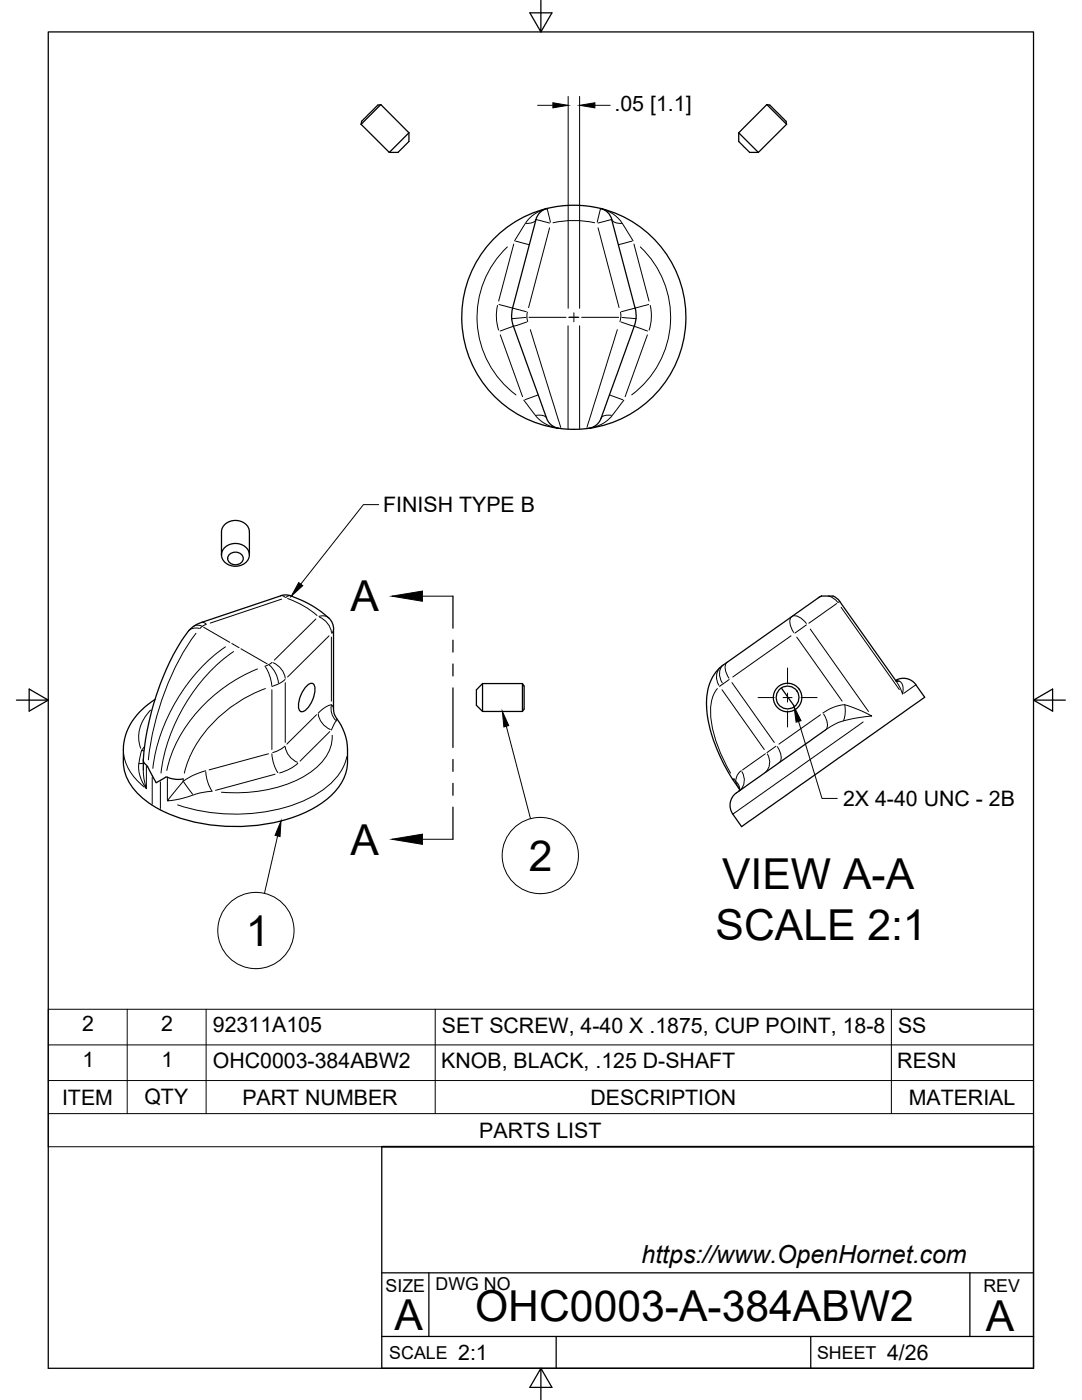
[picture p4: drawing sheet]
<svg xmlns="http://www.w3.org/2000/svg" width="216mm" height="279mm" viewBox="0 0 216 279" stroke-linecap="round" stroke-linejoin="round" font-family="sans-serif">
<defs><g id="words">
<g font-size="8.5">
<text x="70" y="122">A</text>
<text x="70" y="170.5">A</text>
<text x="105.5" y="173.8">2</text>
<text x="144.1" y="177.4">VIEW A-A</text>
<text x="49" y="188.8">1</text>
<text x="142.8" y="187.6">SCALE 2:1</text>
<text x="94.8" y="263.7">OHC0003-A-384ABW2</text>
<text x="78.7" y="265.3">A</text>
<text x="196.7" y="265.7">A</text>
</g>
<text font-size="5" x="128" y="252.1">https://www.OpenHornet.com</text>
<g font-size="4.3">
<text x="122.6" y="22.1">.05 [1.1]</text>
<text x="76.5" y="102.3">FINISH TYPE B</text>
<text x="168.2" y="160.9">2X 4-40 UNC - 2B</text>
<text x="16.4" y="205.8">2</text>
<text x="32.1" y="205.8">2</text>
<text x="42.5" y="206">92311A105</text>
<text x="88.2" y="206.1">SET SCREW, 4-40 X .1875, CUP POINT, 18-8</text>
<text x="179.2" y="206.1">SS</text>
<text x="16.5" y="212.9">1</text>
<text x="32.2" y="212.9">1</text>
<text x="42.5" y="213.2">OHC0003-384ABW2</text>
<text x="88.1" y="213.2">KNOB, BLACK, .125 D-SHAFT</text>
<text x="179" y="213.2">RESN</text>
<text x="12.4" y="220.5">ITEM</text>
<text x="28.8" y="220.4">QTY</text>
<text x="48.4" y="220.5">PART NUMBER</text>
<text x="117.8" y="220.5">DESCRIPTION</text>
<text x="181.3" y="220.5">MATERIAL</text>
<text x="95.6" y="227.1">PARTS LIST</text>
<text x="91.4" y="271.4">2:1</text>
<text x="177" y="271.4">4/26</text>
</g>
<g font-size="3.5">
<text x="76.9" y="257.8">SIZE</text>
<text x="86.9" y="257.4">DWG NO</text>
<text x="196.2" y="257.8">REV</text>
<text x="77.7" y="271.2">SCALE</text>
<text x="163" y="271.2">SHEET</text>
</g>
</g></defs>
<!-- layer: Visible -->
<g fill="none" stroke="#000" stroke-width=".25">
<path d="M72.1 24.8l5.6 5.6M76 20.9l-3.9 3.9M76 20.9l-.6 .1-2 1.9-1.2 1.3-.1 .6M76 20.9l5.6 5.6M81.6 26.5v1.7l-1.1 1.1-1.1 1.1h-1.7M81.6 26.5l-3.9 3.9M147.4 26.5v1.7l1.1 1.1 1.1 1.1h1.7M147.4 26.5l3.9 3.9M153 20.9l4 3.9M153 20.9l.6 .1 2 1.9 1.2 1.3 .2 .6M153 20.9l-5.6 5.6M157 24.8l-5.7 5.6"/>
<path d="M109.2 41.6a3.1 3.1 0 0 0-2.2 2.2l-4.7 17.7M119.8 41.6a22.4 22.4 0 0 0-27.3 17.6 22.4 22.4 0 0 0 19 26.3M119.8 41.6a22.4 22.4 0 0 1 17 22.9 22.4 22.4 0 0 1-19.3 21M119.8 41.6a3.1 3.1 0 0 1 2.3 2.2l4.6 17.7M102.3 61.5a6.2 6.2 0 0 0 .1 3.6l6.2 17.1a4 4 0 0 0 2.5 3.2l3.1 .3 3.3-.2M126.7 61.5a6 6 0 0 1-.1 3.6l-6.2 17.1a4 4 0 0 1-2.5 3.2l-.4 .1M44.2 110.7v-4.6a2.89 2.89 0 0 1 5-1.4l.5 .9 .1 .5v4.6M44.8 109.3a3 3 0 0 1 4.9 .9 2.43 2.43 0 0 1-2.7 2.8 2.36 2.36 0 0 1-2.5-3.3zM45.7 110.7a1.63 1.63 0 0 1 2.8 .8 1.59 1.59 0 0 1-1.5 1.2 1.59 1.59 0 0 1-1.6-1.2zM56 118.9l-15.8 5.3a6.2 6.2 0 0 0-3.5 3 52 52 0 0 0-8 24.9l.2 .3a5.3 5.3 0 0 1 1.5 2.4l.8 1.4 2.1-1.1a5.4 5.4 0 0 0 3.3 .3M56 118.9l1.2-.2 .8 .2M58 118.9a20.7 20.7 0 0 1 8 4.8 2.87 2.87 0 0 1 .5 1.9v15.9a3.6 3.6 0 0 0 1.1 2.5 11.8 11.8 0 0 1 1.7 8.1 10.1 10.1 0 0 1-4.6 7.8 31.3 31.3 0 0 1-19.7 5 28.6 28.6 0 0 1-15.6-4.9 10.5 10.5 0 0 1-4.8-10.4 12.2 12.2 0 0 1 6.3-10"/>
<path d="M163.9 119h2.3M163.9 118.9l-18.8 13.3a8.7 8.7 0 0 0-4.1 8.1 30.3 30.3 0 0 0 5.2 15.2M166.2 118.9l.8 .5 .6 .6 11.3 16M61.2 136.9l.8-.5h.4a1.64 1.64 0 0 1 .4 1.8 5.2 5.2 0 0 1-2.4 3.8h-.4a1.64 1.64 0 0 1-.4-1.8 6.6 6.6 0 0 1 1.6-3.3zM96.3 136.4l-1.2 1.3v3.1l1.2 1.2M96.3 136.4v5.6M96.3 136.4h7.9M104.2 136.4v5.6M104.2 136.4l.4 .5v4.6l-.4 .5M155.9 137.3l2.6 3.7M178.7 135.8a3.1 3.1 0 0 1 4.1 .9M178.8 135.9h.1"/>
<path d="M182.8 136.7l1.7 2.4-30.4 21.5-6.1 4.4-1.8-2.5a3.3 3.3 0 0 1 1.6-4.9l16.9-11.9M28.6 151.7v1.9M96.3 142h7.9M146.2 155.5l1.4 2.2M146.5 155.4l-.3 .1M147.6 157.6l-.2 .3"/>
<circle cx="157.2" cy="139.2" r="2.85"/>
<circle cx="157.2" cy="139.2" r="2.28"/>
</g>
<!-- layer: Visible Narrow -->
<g fill="none" stroke="#000" stroke-width=".2">
<path d="M101.2 49.3a19.3 19.3 0 0 0 1.8 29.5M102.5 48.7l-3 11.4M102.9 48.1l2.7 .7M106.9 43.9a1.82 1.82 0 0 1-1.9 .7M107 43.8l2.7 .7M109.7 45.5l-4.2 15.9M109.8 44.3l-.6-2.6a7 7 0 0 0-5.1 4.1l-1.4 2.3M118.7 44.5a19.3 19.3 0 0 0-8.4 0M119.2 44.3l.6-2.6a7 7 0 0 1 5.1 4.1l1.4 2.3M119.3 45.5l4.2 15.9M122 43.8l-2.7 .7M122.1 43.9a1.82 1.82 0 0 0 1.9 .7"/>
<path d="M126.1 48.1l-2.7 .7M126.5 48.7l3 11.4M127.8 49.3a19.3 19.3 0 0 1-1.8 29.5M99.3 61l-.3 2.1 .2 1.4 .3 1.4M99.6 60.8l2.7 .7M99.8 66.8l4.5 12.4M102.3 61.5l2.7 .7M102.4 65.1l-2.6 1M104.5 79.9l1.5 2a7.5 7.5 0 0 0 5.5 3.6M104.9 63.4l-2.8 .2M105.1 64.3l-2.7 .8M105.1 63.3l.2 .9"/>
<path d="M105.2 62.3l-.1 1M105.6 63.3h7.3M105.8 65.8l6.1 19.5M107.4 78.8l-2.6 1M113.3 65v20.5M113.5 63.3h2M115.7 65v20.5M116.1 63.3h7.3M121.6 78.8l2.6 1M123.2 65.8l-6.1 19.5M123.8 62.3l.1 1M123.9 63.3l-.2 .9"/>
<path d="M123.9 64.3l5.3 1.8M124.1 63.4l2.8 .2M124.5 79.9l-1.5 2a7.5 7.5 0 0 1-5.5 3.6M129.2 66.8l-4.5 12.4M129.4 60.8l-5.4 1.4M129.7 61l.3 2.1-.1 1.4-.4 1.4M107 82.9a2.14 2.14 0 0 1 2.1 .5M122 82.9a2.14 2.14 0 0 0-2 .5M56.1 118.9h.4l.4 .3M56.2 119.6l-14.2 4.8M57.4 119.4a18.1 18.1 0 0 1 5.9 3.4M58 118.9h-.5l-.4 .3"/>
<path d="M164 119l-.7 .3M165.4 119l.8 .3 .9 .9M38.7 124.9a1.71 1.71 0 0 1 1.6 .1M39.1 126.4a53.6 53.6 0 0 0-9.5 25.2M39.7 125.4a2.23 2.23 0 0 0-2.1 .5M40.2 124.2h.5l.4 .3M40.4 125l-.5 .5M40.6 125.2l5.3 3M41.1 124.6l-.7 .4M45 129.1a35.8 35.8 0 0 0-14.5 24.3M46.2 128.4l1.5 .9M46.6 130a35.8 35.8 0 0 0-14.5 24.3"/>
<path d="M48.1 129.5l5.2 3M51.4 133.5a30.4 30.4 0 0 0-17.8 18.8l-.3 1.5M53 133.1l.7 1.4 .5 2.3M53 137.4a26.2 26.2 0 0 0-15.9 15.6l-.3 1.3M53.6 132.7l-.7 .3M53.8 132.8l1 1.3 .5 1.1 .3 1.1M54.3 137.6v12M54.3 132.2l-.6 .4M54.5 132.3a4 4 0 0 1 2.4 3.1M55.5 136.5l-1.2 .5M56.9 135.6l-1.3 .9M56.9 136.2v12"/>
<path d="M63 123.5l-8.3 8.2M63.6 123a2.07 2.07 0 0 1 1.9 .3M63.7 123.1a4 4 0 0 1 2.4 3.1M65.7 126.9l-8.3 8.2M66.1 127.1v12.8M66.6 125.6l-.4 .8M143.2 137.4a7.6 7.6 0 0 0-1.4 5.6 28.2 28.2 0 0 0 4 11.3M143.7 133.2a2.87 2.87 0 0 0-.2 3.6M144.1 137.6l8.4 12M144.3 136.5l-.7 .5M144.3 132.8a2.72 2.72 0 0 0-.2 3.5M145 132.3a2.78 2.78 0 0 0 .5 3.1"/>
<path d="M145.5 135.6l-1.2 .9M146 136.2l8.5 12M157.8 126.9l-11.6 8.2M157.9 123.1a2.78 2.78 0 0 0 .5 3.1M158.1 123a2.77 2.77 0 0 1 2.8 1.4M159 127.1l9 12.8M160.9 124.7l-2.3 1.6M161.7 125.5l11.6 16.5M167 120.4l-5.6 4M167.6 120l-.4 .2M167.8 121.2l11.7 16.4M178.8 135.8a1.37 1.37 0 0 1 1.4 1.8l-.1 .9-.5-1.3-.7-1.2"/>
<path d="M178.9 135.9l.5 .1M182.7 136.7l-2.3 1.7M24.6 150a9.9 9.9 0 0 0 4.2 7.1M28.3 149.8l.4 .1M28.6 152.3l-.8 .1M28.8 149l-.6 .8a7.9 7.9 0 0 0 1 7.6l-.5-1.9-.1-1.9M29.2 152.9v4.3M30 141.7a7.3 7.3 0 0 0-1.9 7.6M30.4 155.1v5.3M32 156v5.4M33.4 155.3v4.3M36.6 155.5v.4"/>
<path d="M36.6 156l1.8 2.5M41 153.8a9.7 9.7 0 0 0-6.1 4.2l-1.5 1.8a27.2 27.2 0 0 0 6.4-1.5l2.6-.4M41.1 154l.4 2.3 .8 1.5M53.6 150.4l-11.9 3.2M54.2 150.4l.5 2.4 .7 1.4M54.9 154.5l-11.9 3.2M56.8 148.9l-1 .8-1.4 .5M56.9 149a4 4 0 0 0 2.5 3.1M59.4 152.3l-1.8 1.3-1.8 .7M63.2 142.6l-6 5.9M63.5 142.5a4 4 0 0 0 2.4 3.1M65.8 146l-5.9 5.9"/>
<path d="M66.1 140.8a3.4 3.4 0 0 0 .9 2.9M66.3 146.8a8.6 8.6 0 0 1-4.3 7.3 27.8 27.8 0 0 1-17.8 4M66.5 141.5v-.2a.61 .61 0 0 0-.3-.6 .61 .61 0 0 0-.7 .1l-1 .6-1 .9M67.1 143.3a1.54 1.54 0 0 1-.5 1.3l-.5 1.1M69.2 151a11.5 11.5 0 0 1-5.5 7.1 33.4 33.4 0 0 1-21.3 4.1l-4.3-.8-2.6-.8M146.5 155.5l.3 .4M146.9 156l.6 .9 .1 .7M147.9 153.8a2.37 2.37 0 0 0-.3 3.7M148 154a2.95 2.95 0 0 1-.4 3.8M152.7 150.4l-4.5 3.2M153.1 150.4a2.95 2.95 0 0 1-.4 3.8M154.8 148.9l-1.8 1.3"/>
<path d="M155.1 149a2.78 2.78 0 0 1 .5 3.1M163.7 142.6l-8.3 5.9M164.2 142.3a8.9 8.9 0 0 1 4.3-1.7l2.7 1 2.7 1.3-3.5 .5a11.9 11.9 0 0 0-5.7 2.3M164.3 142.5a2.78 2.78 0 0 1 .5 3.1M168.6 140.8v1.6l-.3 1.3M172.2 144.1l-25.9 18.3"/>
</g>
<!-- layer: Titleblock -->
<path d="M76.2 228.9v44.2h130v-44.2M76.2 254h130M85.6 254v12.7M193.5 254v12.7M76.2 266.7h130M111 266.7v6.4M161.8 266.7v6.4" fill="none" stroke="#000" stroke-width=".25"/>
<path d="M76.2 228.9h130" fill="none" stroke="#000" stroke-width=".36"/>
<!-- layer: Border -->
<path d="M9.6 6.4h196.6v266.7h-196.6zM107.9 0v6.4l-2.2-3.8h4.4l-2.2 3.8M3.3 139.7h6.3l-3.8-2.2v4.4l3.8-2.2M206.2 139.7l3.8 2.2v-4.4l-3.8 2.2h6.4M107.9 273.1l2.2 3.8h-4.4l2.2-3.8v6.3" fill="none" stroke="#000" stroke-width=".25"/>
<!-- layer: Parts Lists -->
<path d="M9.6 201.4h196.6v27.5h-196.6zM9.6 215.6h196.6M9.6 208.5h196.6M25.4 201.4v20.9M41.1 201.4v20.9M86.8 201.4v20.9M177.9 201.4v20.9M9.6 222.3h196.6" fill="none" stroke="#000" stroke-width=".2"/>
<!-- layer: Leaders -->
<path d="M59.6 116.3l.8 .6-2.3 2.1z" fill="#000" stroke="#000" stroke-width=".2"/>
<path d="M75.6 100.7h-3.1l-12.5 15.9" fill="none" stroke="#000" stroke-width=".2"/>
<!-- layer: Section Lines -->
<path d="M90.4 119v6.4M90.4 127.8v2.3M90.4 132.5v2.4M90.4 137.3v11.9M90.4 151.6v2.3M90.4 156.3v2.4M90.4 161.1v6.4" fill="none" stroke="#000" stroke-width=".25"/>
<path d="M84.3 119h6.1M84.3 167.5h6.1" fill="none" stroke="#000" stroke-width=".2"/>
<path d="M78.2 119l6.1-1v2zM78.2 167.5l6.1-1v2z" fill="#000" stroke="#000" stroke-width=".2"/>
<!-- layer: Smart Centers -->
<path d="M113.6 63.3h1.8M114.5 62.4v1.8M151.3 139.2h3.2M156.3 139.2h1.8M157.1 133.3v3.2M157.1 138.3v1.8M159.8 139.2h3.2M157.1 141.9v3.2" fill="none" stroke="#000" stroke-width=".2"/>
<!-- layer: Balloons -->
<g fill="none" stroke="#000" stroke-width=".2">
<circle cx="107.8" cy="170.7" r="7.6"/>
<circle cx="51.1" cy="185.7" r="7.6"/>
</g>
<!-- layer: 0 -->
<path d="M100.2 142l1.3 2.8-1 .3zM56.1 163.9l-.2 3-1-.2z" fill="#000" stroke="#000" stroke-width=".2"/>
<path d="M101 144.9l4.9 18.5M55.4 166.8l-2.6 11.5" fill="none" stroke="#000" stroke-width=".2"/>
<!-- layer: Hole Notes -->
<path d="M158.5 141.1l1.3 2.7-.9 .3z" fill="#000" stroke="#000" stroke-width=".2"/>
<path d="M159.3 144l4.7 15.3h3.1" fill="none" stroke="#000" stroke-width=".2"/>
<!-- layer: FD_Dimensions -->
<path d="M113.4 19.2v42.3M115.7 19.2v42.3M107.3 21h3M118.7 21h3.1" fill="none" stroke="#000" stroke-width=".2"/>
<path d="M110.3 20.5l3.1 .5-3.1 .5zM115.7 21l3-.5v1z" fill="#000" stroke="#000" stroke-width=".2"/>
<use href="#words"/>
</svg>
